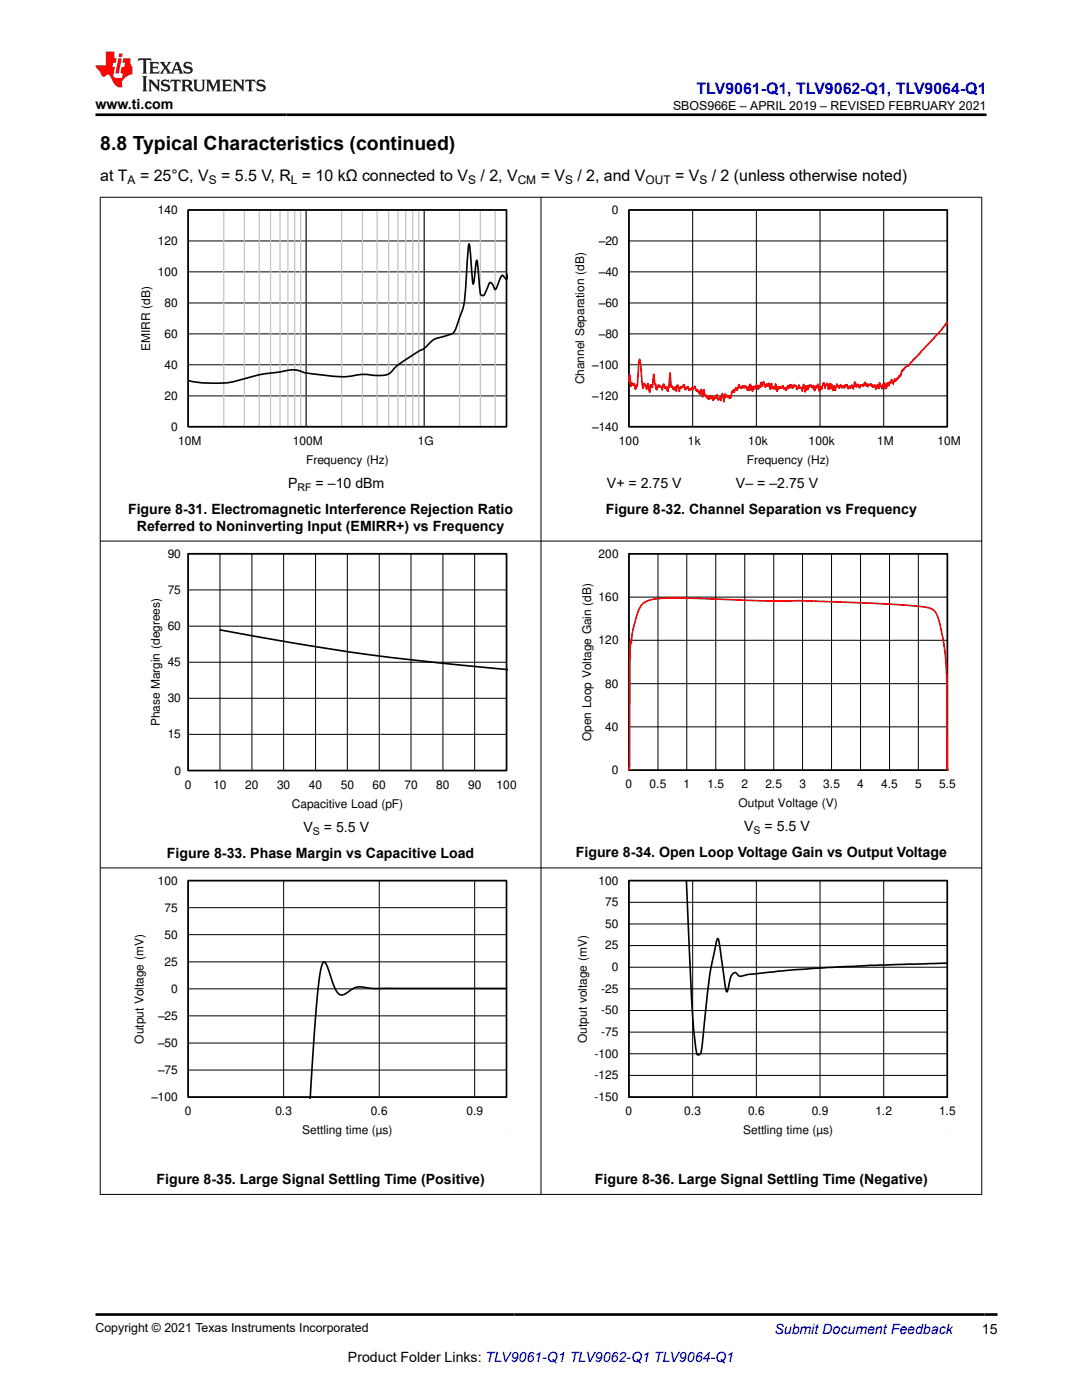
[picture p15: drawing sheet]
<svg xmlns="http://www.w3.org/2000/svg" width="216mm" height="279mm" viewBox="0 0 216 279" stroke-linecap="round" stroke-linejoin="round" font-family="sans-serif">
<defs><g id="words">
<text font-size="3.9" x="20" y="29.9">8.8 Typical Characteristics (continued)</text>
<text font-size="3.2" fill="#00f" x="139" y="18.7">TLV9061-Q1, TLV9062-Q1, TLV9064-Q1</text>
<g font-size="3.2">
<text x="20" y="36.1">at T</text>
<text x="27.9" y="36.1">= 25°C, V</text>
<text x="44.1" y="36.1">= 5.5 V, R = 10 kΩ connected to V</text>
<text x="95.9" y="36.1">/ 2, V</text>
<text x="107.9" y="36.1">= V</text>
<text x="115.2" y="36.1">/ 2, and V</text>
<text x="134.7" y="36.1">= V</text>
<text x="142" y="36.1">/ 2 (unless otherwise noted)</text>
</g>
<g font-size="2.8">
<text x="19" y="21.8">www.ti.com</text>
<text x="57.5" y="97.4">P</text>
<text x="63" y="97.4">= –10 dBm</text>
<text x="121.1" y="97.4">V+ = 2.75 V</text>
<text x="146.9" y="97.4">V– = –2.75 V</text>
<text x="25.6" y="102.6">Figure 8-31. Electromagnetic Interference Rejection Ratio</text>
<text x="27.3" y="106">Referred to Noninverting Input (EMIRR+) vs Frequency</text>
<text x="120.9" y="102.6">Figure 8-32. Channel Separation vs Frequency</text>
<text x="60.6" y="166">V</text>
<text x="64.6" y="166">= 5.5 V</text>
<text x="148.5" y="165.9">V</text>
<text x="152.6" y="165.9">= 5.5 V</text>
<text x="33.3" y="171.2">Figure 8-33. Phase Margin vs Capacitive Load</text>
<text x="114.9" y="171.1">Figure 8-34. Open Loop Voltage Gain vs Output Voltage</text>
<text x="31.2" y="236.4">Figure 8-35. Large Signal Settling Time (Positive)</text>
<text x="118.7" y="236.4">Figure 8-36. Large Signal Settling Time (Negative)</text>
<text x="195.9" y="266.1">15</text>
<text x="69.4" y="271.7">Product Folder Links: TLV9061-Q1 TLV9062-Q1 TLV9064-Q1</text>
</g>
<text font-size="2.8" fill="#00f" x="154.5" y="266.2">Submit Document Feedback</text>
<g font-size="2.5">
<text x="134.3" y="21.9">SBOS966E – APRIL 2019 – REVISED FEBRUARY 2021</text>
<text x="19" y="265.9">Copyright © 2021 Texas Instruments Incorporated</text>
</g>
<g font-size="2.4">
<text x="25.5" y="36.7">A</text>
<text x="41.7" y="36.7">S</text>
<text x="58" y="36.7">L</text>
<text x="93.4" y="36.7">S</text>
<text x="103.3" y="36.7">CM</text>
<text x="112.7" y="36.7">S</text>
<text x="128.8" y="36.7">OUT</text>
<text x="139.6" y="36.7">S</text>
<text x="31.5" y="42.7">140</text>
<text x="122.1" y="42.7">0</text>
<text x="31.5" y="48.9">120</text>
<text x="119.5" y="48.9">±20</text>
<text x="31.5" y="55.1">100</text>
<text x="119.5" y="55.1">±40</text>
<text x="32.8" y="61.2">80</text>
<text x="119.5" y="61.3">±60</text>
<text x="30" y="70" transform="rotate(-90 30 70)">EMIRR (dB)</text>
<text x="32.8" y="67.4">60</text>
<text x="119.5" y="67.5">±80</text>
<text x="32.8" y="73.6">40</text>
<text x="116.6" y="76.7" transform="rotate(-90 116.6 76.7)">Channel Separation (dB)</text>
<text x="118.2" y="73.6">±100</text>
<text x="32.8" y="79.8">20</text>
<text x="118.2" y="79.8">±120</text>
<text x="34.2" y="86">0</text>
<text x="35.6" y="88.8">10M</text>
<text x="58.4" y="88.8">100M</text>
<text x="83.4" y="88.8">1G</text>
<text x="118.2" y="86">±140</text>
<text x="123.5" y="88.8">100</text>
<text x="137.3" y="88.8">1k</text>
<text x="149.3" y="88.8">10k</text>
<text x="161.4" y="88.8">100k</text>
<text x="175" y="88.8">1M</text>
<text x="187" y="88.8">10M</text>
<text x="61.1" y="92.6">Frequency (Hz)</text>
<text x="149.1" y="92.6">Frequency (Hz)</text>
<text x="33.5" y="111.3">90</text>
<text x="119.5" y="111.3">200</text>
<text x="33.5" y="118.5">75</text>
<text x="119.5" y="119.9">160</text>
<text x="33.5" y="125.7">60</text>
<text x="119.5" y="128.6">120</text>
<text x="33.5" y="132.9">45</text>
<text x="120.8" y="137.2">80</text>
<text x="33.5" y="140.2">30</text>
<text x="31.9" y="145" transform="rotate(-90 31.9 145)">Phase Margin (degrees)</text>
<text x="33.5" y="147.4">15</text>
<text x="117.9" y="147.9" transform="rotate(-90 117.9 147.9)">Open Loop Voltage Gain (dB)</text>
<text x="120.8" y="145.9">40</text>
<text x="34.8" y="154.6">0</text>
<text x="122.1" y="154.5">0</text>
<text x="36.9" y="157.4">0</text>
<text x="42.6" y="157.4">10</text>
<text x="48.9" y="157.4">20</text>
<text x="55.3" y="157.4">30</text>
<text x="58.2" y="161.2">Capacitive Load (pF)</text>
<text x="61.6" y="157.4">40</text>
<text x="68" y="157.4">50</text>
<text x="74.3" y="157.4">60</text>
<text x="80.7" y="157.4">70</text>
<text x="87.1" y="157.4">80</text>
<text x="93.4" y="157.4">90</text>
<text x="99.1" y="157.4">100</text>
<text x="124.8" y="157.3">0</text>
<text x="129.6" y="157.3">0.5</text>
<text x="136.4" y="157.3">1</text>
<text x="141.2" y="157.3">1.5</text>
<text x="147.4" y="161.1">Output Voltage (V)</text>
<text x="147.9" y="157.3">2</text>
<text x="152.7" y="157.3">2.5</text>
<text x="159.5" y="157.3">3</text>
<text x="164.3" y="157.3">3.5</text>
<text x="171" y="157.3">4</text>
<text x="175.8" y="157.3">4.5</text>
<text x="182.6" y="157.3">5</text>
<text x="187.4" y="157.3">5.5</text>
<text x="31.5" y="176.5">100</text>
<text x="119.4" y="176.5">100</text>
<text x="32.8" y="181.9">75</text>
<text x="120.8" y="185.2">50</text>
<text x="120.8" y="180.9">75</text>
<text x="32.8" y="187.3">50</text>
<text x="120.8" y="189.5">25</text>
<text x="32.8" y="192.7">25</text>
<text x="122.1" y="193.8">0</text>
<text x="31.5" y="203.6">±25</text>
<text x="34.2" y="198.1">0</text>
<text x="120" y="202.5">-50</text>
<text x="120" y="198.1">-25</text>
<text x="28.6" y="208.3" transform="rotate(-90 28.6 208.3)">Output Voltage (mV)</text>
<text x="31.5" y="209">±50</text>
<text x="117.1" y="208.1" transform="rotate(-90 117.1 208.1)">Output voltage (mV)</text>
<text x="120" y="206.8">-75</text>
<text x="31.5" y="214.4">±75</text>
<text x="118.6" y="215.4">-125</text>
<text x="118.6" y="211.1">-100</text>
<text x="30.2" y="219.8">±100</text>
<text x="118.6" y="219.7">-150</text>
<text x="36.9" y="222.6">0</text>
<text x="54.9" y="222.6">0.3</text>
<text x="60.3" y="226.4">Settling time (µs)</text>
<text x="74" y="222.6">0.6</text>
<text x="93.1" y="222.6">0.9</text>
<text x="124.8" y="222.6">0</text>
<text x="136.5" y="222.6">0.3</text>
<text x="148.3" y="226.4">Settling time (µs)</text>
<text x="149.3" y="222.6">0.6</text>
<text x="162" y="222.6">0.9</text>
<text x="174.7" y="222.6">1.2</text>
<text x="187.4" y="222.6">1.5</text>
</g>
<g font-size="2.1">
<text x="59.4" y="97.9">RF</text>
<text x="62.4" y="166.6">S</text>
<text x="150.4" y="166.5">S</text>
</g>
</g></defs>
<g fill="none" stroke="#000" stroke-width=".2">
<path d="M19.9 39.4h176.1M20 39.3v199.1M107.9 39.3v199.1M195.9 39.3v199.1M37.6 54.3h63.5M37.6 48.1h63.5M61.1 41.9v43.3M84.6 41.9v43.3M101.1 41.9h-63.5v43.3h63.5M125.5 41.9h63.5v43.3h-63.5zM125.5 54.3h63.5M125.5 48.1h63.5"/>
<path d="M138.2 41.9v43.3M150.9 41.9v43.3M163.6 41.9v43.3M176.3 41.9v43.3M37.6 79h63.5M37.6 72.8h63.5M37.6 66.6h63.5M37.6 60.5h63.5M125.5 79h63.5M125.5 72.8h63.5M125.5 66.6h63.5M125.5 60.5h63.5"/>
<path d="M19.9 108h176.1M37.6 110.5h63.5v43.3h-63.5zM37.6 117.7h63.5M43.9 110.5v43.3M50.3 110.5v43.3M56.6 110.5v43.3M63 110.5v43.3M69.3 110.5v43.3M75.7 110.5v43.3M82 110.5v43.3M88.4 110.5v43.3M94.7 110.5v43.3"/>
<path d="M125.5 110.5h63.5v43.2h-63.5zM125.5 119.2h63.5M131.3 110.5v43.2M137 110.5v43.2M142.8 110.5v43.2M148.6 110.5v43.2M154.4 110.5v43.2M160.1 110.5v43.2M165.9 110.5v43.2M171.7 110.5v43.2M177.5 110.5v43.2M183.2 110.5v43.2"/>
<path d="M37.6 139.4h63.5M37.6 132.2h63.5M37.6 125h63.5M125.5 136.4h63.5M125.5 127.8h63.5M37.6 146.6h63.5M125.5 145.1h63.5M19.9 173.2h176.1M56.6 175.8v43.1M75.7 175.8v43.1M94.7 175.8v43.1M101.1 175.8h-63.5v43.1h63.5"/>
<path d="M125.5 175.8h63.5v43.1h-63.5zM138.2 175.8v43.1M150.9 175.8v43.1M163.6 175.8v43.1M176.3 175.8v43.1M37.6 197.3h63.5M37.6 192h63.5M37.6 186.5h63.5M37.6 181.1h63.5M125.5 197.3h63.5M125.5 193h63.5M125.5 188.7h63.5"/>
<path d="M125.5 184.4h63.5M125.5 180.1h63.5M37.6 213.6h63.5M37.6 208.2h63.5M37.6 202.7h63.5M125.5 214.6h63.5M125.5 210.3h63.5M125.5 206h63.5M125.5 201.7h63.5M19.9 238.4h176.1"/>
</g>
<g fill="none" stroke="#c4c4c4" stroke-width=".25">
<path d="M37.5 41.9v43.3M44.7 41.9v43.3M48.8 41.9v43.3M51.7 41.9v43.3M54 41.9v43.3M55.9 41.9v43.3M57.4 41.9v43.3M58.8 41.9v43.3M60 41.9v43.3M61.1 41.9v43.3M68.2 41.9v43.3M72.3 41.9v43.3"/>
<path d="M75.2 41.9v43.3M77.5 41.9v43.3M79.4 41.9v43.3M81 41.9v43.3M82.4 41.9v43.3M83.6 41.9v43.3M84.6 41.9v43.3M91.7 41.9v43.3M95.8 41.9v43.3M98.8 41.9v43.3M101.1 41.9v43.3"/>
</g>
<path d="M37.5 41.9h63.6v43.3h-63.6zM101.4 55a.61 .61 0 0 1-.5 .7l-.7-.8-.4 .7-.9 2.1-.1 .1-.1-.2-.3-.6a.64 .64 0 0 0-.7-.6l-.7 1.7a.78 .78 0 0 1-1 .8 6.5 6.5 0 0 1-.4-2.8l-.4-4.1-.6 4.1-.2 .6-.6-6.6-.2-1.4-.4 4.3a54.9 54.9 0 0 1-.8 8.5l-.5 1.5a12.1 12.1 0 0 1-1.6 3.5l-1.5 .6a5.1 5.1 0 0 0-3.8 2.2l-.4 .3a28.5 28.5 0 0 0-7.1 5 10.4 10.4 0 0 1-4.6 .1l-1.1 .1a18 18 0 0 1-7.8 0 14.5 14.5 0 0 1-4.9-.9h-1.3l-1.5 .3a38.6 38.6 0 0 0-9.6 2 24.6 24.6 0 0 1-9.2-.3M125.5 41.9h63.5v43.3h-63.5zM37.5 110.5h63.6v43.3h-63.6zM125.5 110.5h63.5v43.2h-63.5zM43.9 125.7l17.5 3.1a508.3 508.3 0 0 0 40 4.8M37.5 175.7h63.6v43.3h-63.6zM125.5 175.7h63.5v43.3h-63.5zM137 175.7l.5 12.4a193.3 193.3 0 0 0 1.6 22.2l.1 .2h.3l.4-.5 .7-5.9a94.1 94.1 0 0 1 2.4-16.5l.3-.3 .2 .9 1.2 8.3 .3 1.4a2.77 2.77 0 0 0 .5-1.8 1.97 1.97 0 0 1 1.2-2l.4 .3a1.11 1.11 0 0 0 1.6 .2l6.4-.8 7.7-.6 11-.6 15.2-.4M101.1 197.3h-26.8a7.3 7.3 0 0 0-3.6-.1l-1.3 .8a1.38 1.38 0 0 1-1.5 .5 1.38 1.38 0 0 1-1-1.1l-.8-2.1a10.2 10.2 0 0 0-1.4-3.3 2.57 2.57 0 0 0-.8 2l-.8 7.8-1.2 17.5" fill="none" stroke="#000" stroke-width=".33"/>
<g fill="none" stroke="#fefefe" stroke-width=".2" stroke-dasharray=".4 .1" stroke-linecap="butt">
<path d="M24 40.9v52.3M36.3 40.9h67.7M104 40.9v45.4M111.9 40.9v52.3M124.2 40.9h67.7M191.9 40.9v45.4M24 93.2h6.2M97.8 93.2h6.2M111.9 93.2h6.2M185.7 93.2h6.2M24 109.5v52.3M36.3 109.5h67.7"/>
<path d="M104 109.5v45.4M111.9 109.5v52.2M124.2 109.5h67.7M191.9 109.5v45.4M24 161.8h6.2M24 174.7v52.3M36.3 174.7h67.7M97.8 161.8h6.2M104 174.7v45.4M111.9 161.7h6.2M111.9 174.7v52.3M124.2 174.7h67.7"/>
<path d="M185.7 161.7h6.2M191.9 174.7v45.4M24 226.9h6.2M97.8 226.9h6.2M111.9 226.9h6.2M185.7 226.9h6.2"/>
</g>
<path d="M125.4 76.1l.3-1.3 .2 2.3 .1-.7 .2 .5 .4-.4 .2 1.2 .1-.7 .1 .2 .1-.4 .1 .2 .2-4.2 .2-1.1 .7 5.8 .3-1 .2 .4 .2 .8 .3-1.2 .3 1.8 .2-1.5 .1 .3v-.2l.3 .4 .2-2.6 .5 3 .1-.1 .1 .2 .3-1 .2 .3 .1-.1 .1 .3 .1-.1 .1 .1 .1 .5 .3-1.1 .4 .9v-.4h.2l.1 .6h.1l.1 .3 .1-.8 .1 .1 .2-3 .2 2.8 .1-.1 .1 .1 .1-.1 .1 .5 .1-.1v.2l.1-.1 .1 .2 .2-.6 .1 .8 .2-1.1 .1 .2v-.2l.1 .1 .3 1.1 .1-.7 .1 .1v-.3l.1 .3 .3-.4 .1 .1 .2-.5 .2 1.1 .2-.5 .2 .3 .2-.5 .2 .8 .2-.3h.1l.1 .2 .2-.4 .2 .4 .4-.7 .2 .9v-.2l.2 .2 .1-.2 .2 .6 .1-.3v.2l.1-.2 .1 .6 .2-1 .3 1.5 .3-1.4 .2 1.2 .1-.1v.2l.1-.2 .1 .4v-.4l.2 .7 .1-.4 .2 .5 .3-.8 .1 .6 .1-.1 .1 .2v-.4l.2 .7 .2-.7 .1 .3 .2-.4 .1 .4 .1-.1 .1-.6 .2 1 .3-.4 .1 .3 .1-.5 .1 .8 .2-1.5 .4 1.7M176.1 77l-.1 .6-.5-1.2-.1 1.2-.2-.3-.1-.6-.3 1-.3-.8-.3 .3v-.2l-.1 .3v-.4l-.1 .2-.2-.5-.1 .2-.3-.1v.2l-.1-.2-.1 .5v-.2l-.2 .1-.1-.5v.2h-.2l-.2-.5-.2 .8v-.2l-.2 .1v-.3l-.1 .3-.3-.2-.2 .6-.2-.7-.3 .1-.1 .5-.3-1-.3 1.3-.1-.6-.1 .1-.1-.3-.3 .6-.1-.1-.1 .1-.1-.4-.2 .6-.2-.8-.2 .4-.2-.4-.1 .6-.1-.2v.2l-.1-.1v-.3l-.1 .2-.1-.2-.1 .4-.3-.7-.3 .8-.4-.8-.3 1.2-.1-.2-.1 .1-.1-.8-.2 .9-.3-1.2-.1 .8-.3-.9-.1 1.1-.2-1-.2-.2-.4 1-.2-1.1-.1 .3-.1-.1-.3 1.1-.2-.5-.2 .9-.3-1.4v.4l-.2-.1-.2 .5-.1-.4-.2 .9-.2-1.1-.4 .5v-.5l-.1 .2-.1-.3-.2 .5-.1-.4v.5l-.2-.4v.7v-.3l-.1 .4-.2-.8-.2 1.2-.1-.9-.1 .2-.2-.8-.2 1.4-.1-.7-.1 .1-.2-.2-.1 .2-.2-.7-.2 .8v-.3l-.2 .4-.2-.7h-.1l-.2-.3-.3 .8-.2-.7-.2 .6-.2-.6-.2 .7-.2-.6v.5l-.1-.2-.1 .6-.1-.3-.1 .4-.2-.5v.2l-.2-.2v.2l-.2-.6-.2 .5-.1-.3-.3 .1v.2l-.1-.2v.3l-.2-.5v.5l-.1-.3-.2 .7-.2-1.4-.3 1-.1-.4-.1 .4-.1-.2-.1 .1-.2-1-.1 1-.1 .2-.1-1.1-.2-.1-.1 .6-.3-.5-.3 .7-.4-1.1-.2 .9-.2-.8-.2 1-.1 .1-.1-.5-.2 .2v.6l-.3-.9-.3 .7-.1-.4v.5l-.1-.5-.1 .5-.1-.5-.2 1-.4-1.4-.1 1.1-.1 .2-.2-.9-.1 .7-.1-.3v.3l-.2-.7h-.2l-.1 .3-.1-.3-.1 .3-.2-.4-.2 .6-.2-.5-.1 .3-.1-.3-.1 .1v-.5l-.4 1.1-.1-.2-.1 .2-.1-.4-.3 .9-.1-.5v.2l-.2-.1v.4l-.2-.1-.2 1.2-.1-.3-.2 .4-.2-.6-.1 .3-.1-.3v.1h-.1l-.1 .2-.2-.6-.2 1.6-.1-.3M189 64.4l-2.7 3.2-4.8 4.9-.2 .5-.7 .2-.3 .6-.4 .2-.2 1-.1-.2-.1 .4-.2-.1v.3l-.2 .3-.1-.2-.3 .6-.2-.5-.2 1-.4-.9-.1 .7-.1 .1-.1-.3-.2 .8-.2-.7v.5l-.1-.4-.3 1.1-.1-.2v.2l-.2-1.1-.2 .6-.1-.4-.1 .6M162.8 120l12 .4 7.2 .5 3.3 .4 .7 .3 .5 .4 .6 1.1 .5 1.9 .7 3.3 .4 3 .2 4.5 .1 17.3v.5h.3M162.8 120l-10.6-.1-18.3-.6-3.8 .3-1.1 .4-.7 .5-.8 1-.5 1.6-.8 3.1-.2 2.2-.1-.6h-.1l-.1 4.6-.1 20.6v.6l-.2-.1" fill="none" stroke="#f00" stroke-width=".33"/>
<path d="M27.7 11.6l-.2 .6 .5-.2h.6v.1v2.2l-.2 .4h1l-.2-.4v-2.2v-.1h.5l.5 .2-.1-.6zM29.8 12.4l.2 .3v1.6l-.2 .4h1.9l.1-.6a1.08 1.08 0 0 1-1.3 .2v-.7h.6l.4 .2v-.7l-.4 .2h-.6v-.5l.2-.2a1 1 0 0 1 1 .3l-.1-.5zM31.8 12.4l1 1.1-1 1.2h.9l-.2-.2 .4-.8 .5 .8-.2 .2h1.6l-.2-.2 .1-.5h1l.1 .5-.1 .2h.9l-.2-.4-.8-1.9h-.5l-1 2.1-.8-1.1 .9-1h-.8l.2 .2-.5 .6-.3-.6 .1-.2zM35.2 12.8l.4 1h-.8zM36.8 12.5a.65 .65 0 0 0-.2 .7 .65 .65 0 0 0 .6 .5l.7 .1 .1 .3a.79 .79 0 0 1-.7 .4 .79 .79 0 0 1-.7-.5l.1 .7 .2-.1a.93 .93 0 0 0 1.1 0 .93 .93 0 0 0 .4-.9 1.46 1.46 0 0 0-1.2-.6l-.1-.3a1.09 1.09 0 0 1 1.2 .2l-.2-.6-.1 .1-.6-.2zM28.4 15.2l.2 .4v2.2l-.2 .4h1l-.2-.4v-2.2l.2-.4zM29.6 15.9l.2 .4v1.5l-.2 .4h.8l-.3-.4v-1.3l1.7 1.8v-2l.2-.4h-.8l.2 .2 .1 1.1-1.2-1.3zM32.3 16a.65 .65 0 0 0-.2 .8 .65 .65 0 0 0 .7 .4l.6 .2 .1 .2a.79 .79 0 0 1-.7 .4 .79 .79 0 0 1-.7-.5l.1 .7 .2-.1a.93 .93 0 0 0 1.1 .1 .93 .93 0 0 0 .4-1 1.46 1.46 0 0 0-1.2-.5l-.1-.4a1.09 1.09 0 0 1 1.2 .2l-.2-.6-.1 .1-.6-.1zM34.1 15.9l-.1 .6a.63 .63 0 0 1 .7-.3l.1 1.6-.3 .4h1l-.2-.4v-1.6a.66 .66 0 0 1 .8 .3l-.1-.6zM36.2 15.9l.2 .4v1.5l-.2 .4h.9l-.2-.2v-.7h.5l.1 .2a.79 .79 0 0 0 1.2 .6l-1-.9a.61 .61 0 0 0 .6-.6 .61 .61 0 0 0-.5-.7zM36.9 16.2h.2a.47 .47 0 0 1 .5 .1 .47 .47 0 0 1 .1 .5l-.2 .1-.6 .1zM38.5 15.9l.2 .2a2.27 2.27 0 0 0 .4 2 1.04 1.04 0 0 0 1.7-.7v-1.3l.2-.2h-.8l.2 .4v1.1a.6 .6 0 0 1-.6 .6 .6 .6 0 0 1-.6-.6v-1.1l.3-.4zM41.1 15.9l.2 .4v1.5l-.2 .4h.7l-.2-.4v-1.4l.9 1.9 .8-1.9v1.4l-.2 .4h1l-.3-.4v-1.5l.3-.4h-.8l-.7 1.5-.7-1.5zM44.3 15.9l.2 .4v1.5l-.2 .4h1.9l.1-.6a1.09 1.09 0 0 1-1.3 .2v-.7h.6l.4 .2v-.6l-.4 .2h-.6v-.6l.2-.1a1.01 1.01 0 0 1 1 .3l-.1-.6zM46.4 15.9l.3 .4v1.5l-.3 .4h.8l-.2-.4v-1.3l1.6 1.8v-2l.2-.4h-.7l.2 .2v1.1l-1.2-1.3zM49 15.9l-.1 .6a.63 .63 0 0 1 .8-.3v1.6l-.3 .4h1l-.2-.4v-1.6a.66 .66 0 0 1 .8 .3l-.1-.6zM51.4 16a.65 .65 0 0 0-.2 .8 .65 .65 0 0 0 .6 .4l.6 .2 .2 .2a.79 .79 0 0 1-.8 .4 .79 .79 0 0 1-.6-.5l.1 .7 .2-.1a.93 .93 0 0 0 1 .1 .93 .93 0 0 0 .5-1 1.46 1.46 0 0 0-1.3-.5l-.1-.4a1.09 1.09 0 0 1 1.3 .2l-.2-.6-.2 .1-.5-.1z" fill="#231f20"/>
<path d="M21.1 10.3v2.7h-2.1l.1 .4 .9 1a.95 .95 0 0 0 .9 .9 .59 .59 0 0 1 .6-.4 .59 .59 0 0 1 .5 .3l.4 .8a1.59 1.59 0 0 0 2.1 1.4 1.61 1.61 0 0 1 1-2.3l1-.3-.1-1.5a1.59 1.59 0 0 1-.4-1.7h-1.4l-.2 .9h.5l-.1 .9h-.5l-.2 .9v.3l.4 .1-.2 .9h-.6a.73 .73 0 0 1-1.1-.7l.3-1.5h-.5l.2-.9h.5l.2-.9h-.5v-1.3zM23.6 11.6l-.6 3.1h.7l.6-3.1zM23.8 10.7l-.1 .6h.7l.1-.6z" fill="#ed1c24"/>
<path d="M19 22.9h177.8M19 262.3h180" fill="none" stroke="#000" stroke-width=".53"/>
<use href="#words"/>
</svg>
